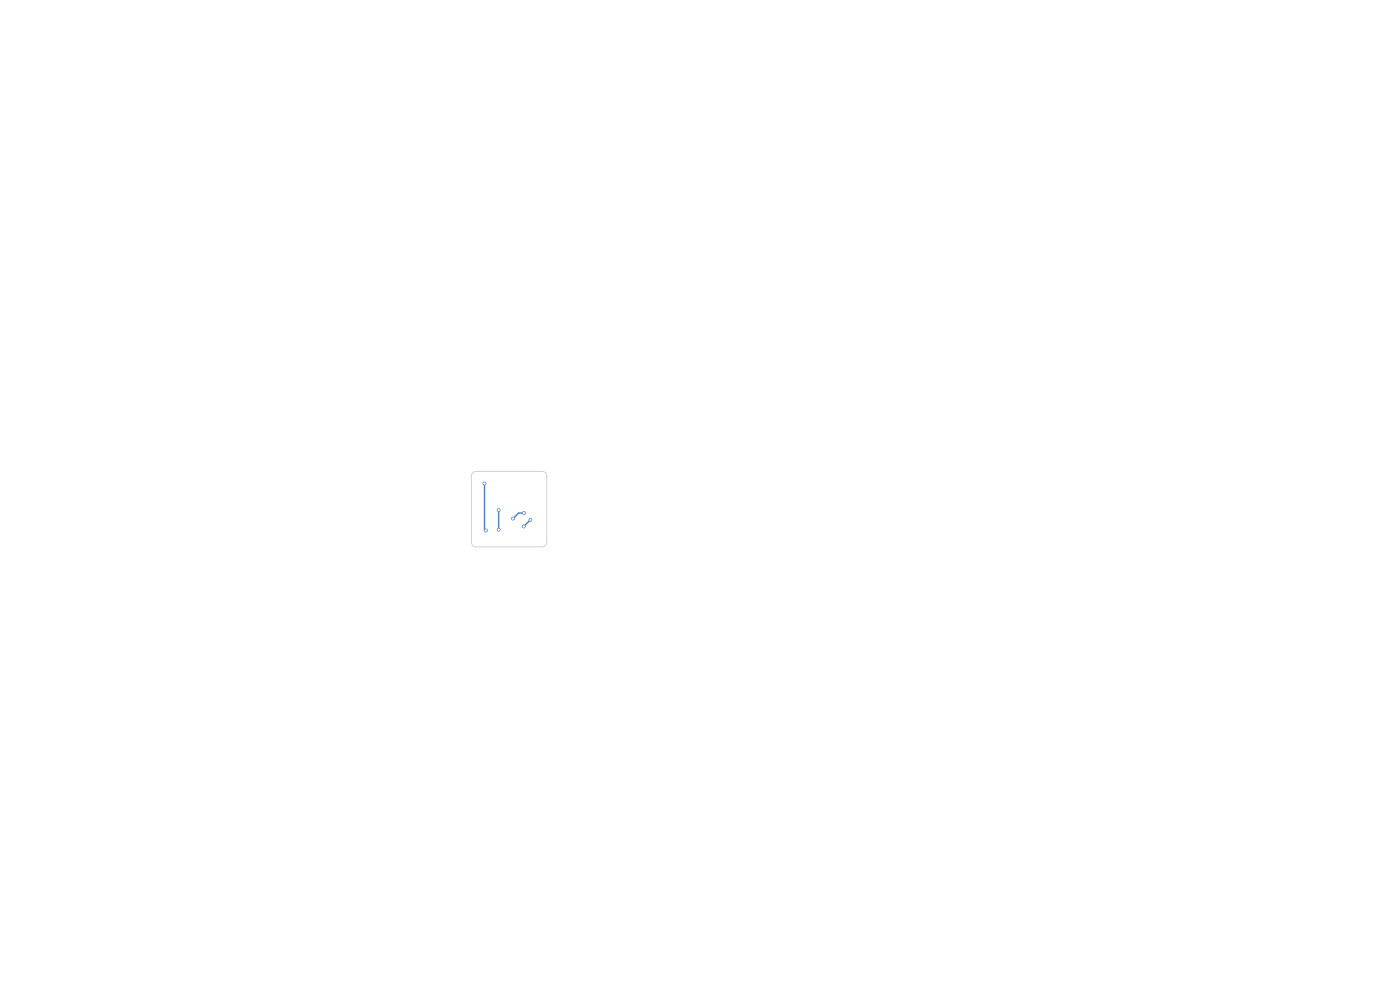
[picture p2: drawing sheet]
<svg xmlns="http://www.w3.org/2000/svg" width="297mm" height="210mm" viewBox="0 0 297 210" stroke-linecap="round" stroke-linejoin="round" font-family="sans-serif">
<g fill="#4d7fc4" stroke="#4d7fc4" stroke-width=".21">
<circle cx="105.8" cy="108.2" r=".3"/>
<circle cx="105.8" cy="112.4" r=".3"/>
<circle cx="102.8" cy="102.6" r=".3"/>
<circle cx="103.1" cy="112.5" r=".3"/>
<circle cx="111.1" cy="108.8" r=".3"/>
<circle cx="108.8" cy="110" r=".3"/>
<circle cx="111.1" cy="111.7" r=".3"/>
<circle cx="112.5" cy="110.3" r=".3"/>
</g>
<path d="M102.8 102.6v9.6l.3 .3M105.8 108.2v4.2M111.1 108.8h-1.1l-1.2 1.2M112.5 110.3l-1.4 1.4" fill="none" stroke="#4d7fc4" stroke-width=".3"/>
<path d="M100.3 100.3l.7-.3h14a1 1 0 0 1 1 1v14a1 1 0 0 1-1 1h-14a1 1 0 0 1-1-1v-14z" fill="none" stroke="#d0d2cd" stroke-width=".21"/>
<g fill="#fff" stroke="#fff" stroke-width=".21">
<circle cx="105.8" cy="108.2" r=".15"/>
<circle cx="105.8" cy="112.4" r=".15"/>
<circle cx="102.8" cy="102.6" r=".15"/>
<circle cx="103.1" cy="112.5" r=".15"/>
<circle cx="111.1" cy="108.8" r=".15"/>
<circle cx="108.8" cy="110" r=".15"/>
<circle cx="111.1" cy="111.7" r=".15"/>
<circle cx="112.5" cy="110.3" r=".15"/>
</g>
</svg>
